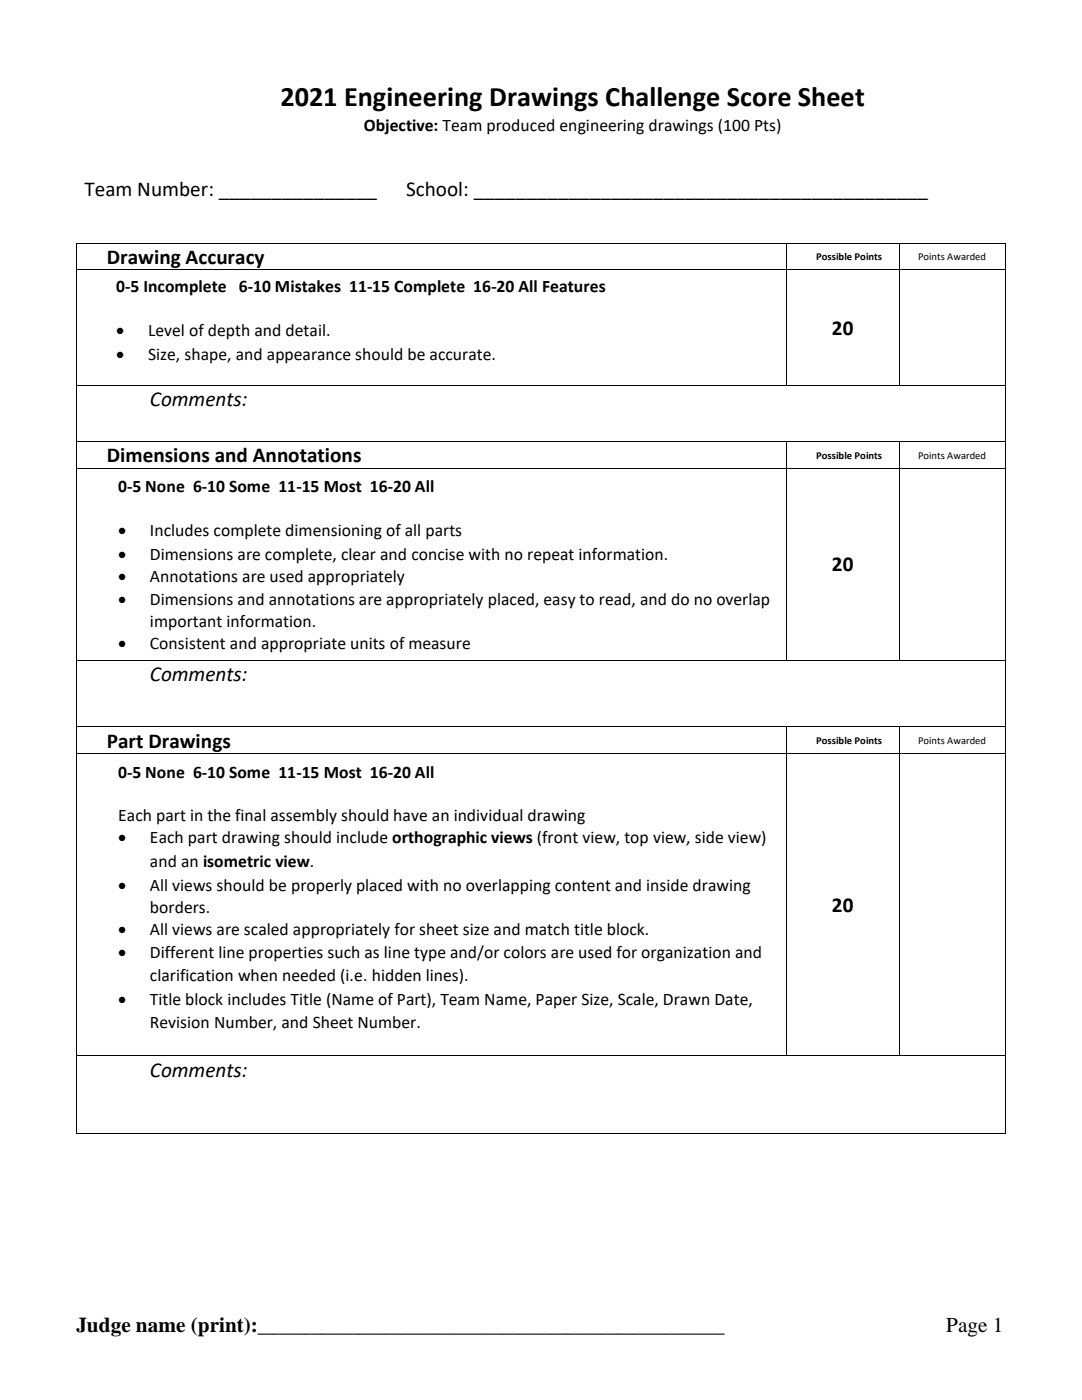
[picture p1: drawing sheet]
<svg xmlns="http://www.w3.org/2000/svg" width="216mm" height="279mm" viewBox="0 0 216 279" stroke-linecap="round" stroke-linejoin="round" font-family="sans-serif">
<defs><g id="words">
<text font-size="5.6" x="56" y="21.2">2021 Engineering Drawings Challenge Score Sheet</text>
<g font-size="4.2">
<text x="16.8" y="39.2">Team Number: _______________</text>
<text x="81" y="39.2">School: ___________________________________________</text>
<text x="21.3" y="52.6">Drawing Accuracy</text>
<text x="166" y="66.8">20</text>
<text x="29.9" y="81">Comments:</text>
<text x="21.3" y="92.2">Dimensions and Annotations</text>
<text x="166" y="114">20</text>
<text x="29.9" y="135.8">Comments:</text>
<text x="21.3" y="149.2">Part Drawings</text>
<text x="166" y="182">20</text>
<text x="29.9" y="214.9">Comments:</text>
<text x="15.2" y="265.8">Judge name (print):____________________________________________</text>
<text x="188.8" y="265.8">Page 1</text>
</g>
<g font-size="3.5">
<text x="72.6" y="26.1">Objective: Team produced engineering drawings (100 Pts)</text>
<text x="23.2" y="58.2">0-5 Incomplete 6-10 Mistakes 11-15 Complete 16-20 All Features</text>
<text x="23.2" y="67">•</text>
<text x="23.2" y="71.8">•</text>
<text x="29.5" y="67">Level of depth and detail.</text>
<text x="29.5" y="71.8">Size, shape, and appearance should be accurate.</text>
<text x="23.6" y="98.1">0-5 None 6-10 Some 11-15 Most 16-20 All</text>
<text x="23.6" y="106.9">•</text>
<text x="29.9" y="106.9">Includes complete dimensioning of all parts</text>
<text x="23.6" y="111.8">•</text>
<text x="29.9" y="111.8">Dimensions are complete, clear and concise with no repeat information.</text>
<text x="23.6" y="116.2">•</text>
<text x="29.9" y="116.2">Annotations are used appropriately</text>
<text x="23.6" y="120.7">•</text>
<text x="29.9" y="120.7">Dimensions and annotations are appropriately placed, easy to read, and do no overlap</text>
<text x="29.9" y="125.1">important information.</text>
<text x="23.6" y="129.5">•</text>
<text x="29.9" y="129.5">Consistent and appropriate units of measure</text>
<text x="23.6" y="155.2">0-5 None 6-10 Some 11-15 Most 16-20 All</text>
<text x="23.6" y="163.8">Each part in the final assembly should have an individual drawing</text>
<text x="23.6" y="168.3">•</text>
<text x="29.9" y="173">and an isometric view.</text>
<text x="29.9" y="168.3">Each part drawing should include orthographic views (front view, top view, side view)</text>
<text x="23.6" y="177.8">•</text>
<text x="29.9" y="177.8">All views should be properly placed with no overlapping content and inside drawing</text>
<text x="29.9" y="182.1">borders.</text>
<text x="23.6" y="186.6">•</text>
<text x="23.6" y="191.1">•</text>
<text x="29.9" y="191.1">Different line properties such as line type and/or colors are used for organization and</text>
<text x="29.9" y="186.6">All views are scaled appropriately for sheet size and match title block.</text>
<text x="29.9" y="195.8">clarification when needed (i.e. hidden lines).</text>
<text x="23.6" y="200.6">•</text>
<text x="29.9" y="200.6">Title block includes Title (Name of Part), Team Name, Paper Size, Scale, Drawn Date,</text>
<text x="29.9" y="205.2">Revision Number, and Sheet Number.</text>
</g>
<g font-size="2.1">
<text x="162.9" y="51.9">Possible Points</text>
<text x="183.2" y="51.9">Points Awarded</text>
<text x="162.9" y="91.6">Possible Points</text>
<text x="183.2" y="91.6">Points Awarded</text>
<text x="162.9" y="148.5">Possible Points</text>
<text x="183.2" y="148.5">Points Awarded</text>
</g>
</g></defs>
<g fill="#000">
<path d="M15.2 48.4h.2v.2h-.2zM15.2 53.8h.2v.1h-.2zM156.8 48.4h.1v.2h-.1zM156.8 53.8h.1v.1h-.1zM179.3 48.4h.2v.2h-.2zM179.3 53.8h.2v.1h-.2zM200.5 48.4h.2v.2h-.2zM200.5 53.8h.2v.1h-.2zM15.2 76.8h.2v.2h-.2zM156.8 76.8h.1v.2h-.1zM179.3 76.8h.2v.2h-.2zM200.5 76.8h.2v.2h-.2z"/>
<path d="M15.2 88.1h.2v.1h-.2zM15.2 93.4h.2v.2h-.2zM156.8 88.1h.1v.1h-.1zM156.8 93.4h.1v.2h-.1zM179.3 88.1h.2v.1h-.2zM179.3 93.4h.2v.2h-.2zM200.5 88.1h.2v.1h-.2zM200.5 93.4h.2v.2h-.2zM15.2 131.7h.2v.1h-.2zM156.8 131.7h.1v.1h-.1zM179.3 131.7h.2v.1h-.2zM200.5 131.7h.2v.1h-.2z"/>
<path d="M15.2 145h.2v.2h-.2zM15.2 150.3h.2v.2h-.2zM156.8 145h.1v.2h-.1zM156.8 150.3h.1v.2h-.1zM179.3 145h.2v.2h-.2zM179.3 150.3h.2v.2h-.2zM200.5 145h.2v.2h-.2zM200.5 150.3h.2v.2h-.2zM15.2 210.7h.2v.1h-.2zM156.8 210.7h.1v.1h-.1zM179.3 210.7h.2v.1h-.2zM200.5 210.7h.2v.1h-.2z"/>
<path d="M15.2 226.1h.2v.1h-.2zM200.5 226.1h.2v.1h-.2z"/>
</g>
<g fill="none" stroke="#000" stroke-width=".2">
<path d="M15.3 48.6v5.2M15.3 53.9v22.9M15.4 48.5h141.4M15.4 53.8h141.4M156.8 48.6v5.2M156.8 53.9v22.9M156.9 48.5h22.4M156.9 53.8h22.4M179.4 48.6v5.2M179.4 53.9v22.9M179.5 48.5h21M179.5 53.8h21"/>
<path d="M200.6 48.6v5.2M200.6 53.9v22.9M15.3 77v11.1M15.4 76.9h141.4M156.9 76.9h22.4M179.5 76.9h21M200.6 77v11.1M15.3 88.2v5.2M15.3 93.6v38.1M15.4 88.1h141.4M15.4 93.5h141.4M156.8 88.2v5.2"/>
<path d="M156.8 93.6v38.1M156.9 88.1h22.4M156.9 93.5h22.4M179.4 88.2v5.2M179.4 93.6v38.1M179.5 88.1h21M179.5 93.5h21M200.6 88.2v5.2M200.6 93.6v38.1M15.3 131.8v13.2M15.4 131.7h141.4M156.9 131.7h22.4"/>
<path d="M179.5 131.7h21M200.6 131.8v13.2M15.3 145.2v5.1M15.3 150.5v60.2M15.4 145.1h141.4M15.4 150.4h141.4M156.8 145.2v5.1M156.8 150.5v60.2M156.9 145.1h22.4M156.9 150.4h22.4M179.4 145.2v5.1M179.4 150.5v60.2"/>
<path d="M179.5 145.1h21M179.5 150.4h21M200.6 145.2v5.1M200.6 150.5v60.2M15.3 210.8v15.3M15.4 210.7h141.4M156.9 210.7h22.4M179.5 210.7h21M200.6 210.8v15.3M15.4 226.1h185.1"/>
</g>
<use href="#words"/>
</svg>
